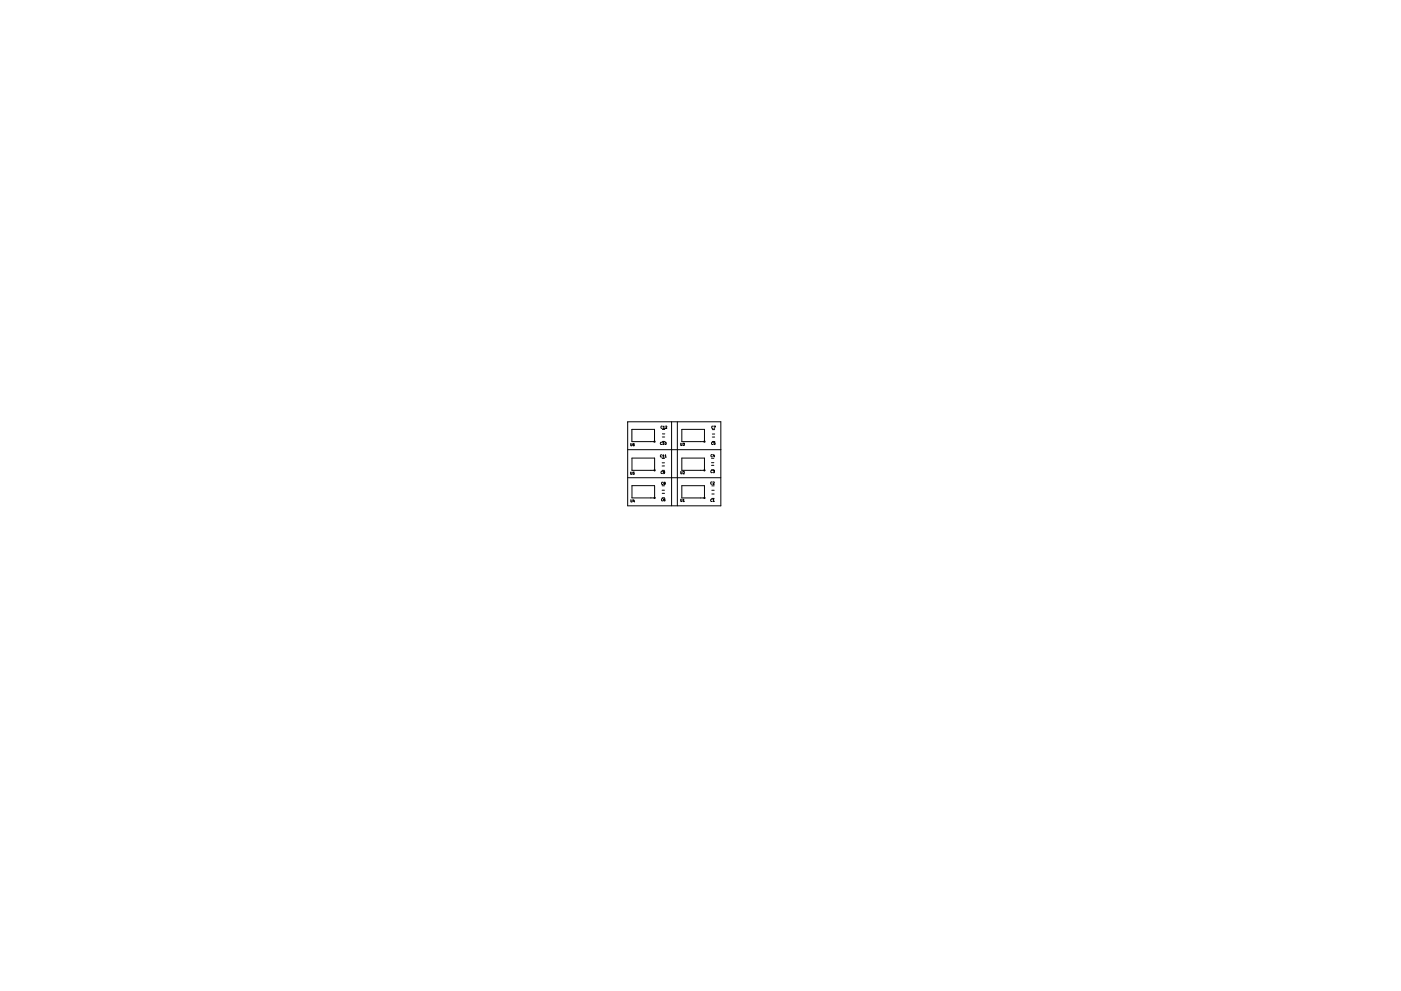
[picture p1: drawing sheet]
<svg xmlns="http://www.w3.org/2000/svg" width="297mm" height="210mm" viewBox="0 0 297 210" stroke-linecap="round" stroke-linejoin="round" font-family="sans-serif">
<g fill="none" stroke="#000" stroke-width=".21">
<path d="M133.1 89.5h19.7v17.8h-19.7zM133.1 95.4h19.7M133.7 94.1l.1 .5 .2-.1v-.4M134 91.1h4.8v2.6h-4.8zM134 97.2h4.8v2.6h-4.8zM134.5 94.1l-.3 .1v.3h.3v-.2l-.3 .1M140.3 93.9v-.1a.23 .23 0 0 0-.3 .3 .23 .23 0 0 0 .3 .2M140.3 96.5a.23 .23 0 0 0-.3 .2 .23 .23 0 0 0 .3 .2M140.4 98.9h.5M140.4 99.8h.5M140.4 97.3h.5M140.4 98.2h.5"/>
<path d="M140.4 90.4a.23 .23 0 0 0-.3 .2 .23 .23 0 0 0 .3 .2M140.4 92.7h.5M140.4 93.7h.5M140.4 92.1h.5M140.4 91.1h.5M140.5 94l.1-.2v.5M140.5 94.3h.3M140.5 96.6l.2-.1v.5M140.5 97h.3M140.6 90.5l.2-.1v.5M140.6 90.9h.3M141 96.6l.1-.1v.5"/>
<path d="M141 97h.3M141 93.9h.2l-.1 .4-.1-.1zM141.1 90.4l.3 .1-.3 .4h.3M142.4 89.5v17.8M143.6 89.5v17.8M144.3 94l.1 .5 .2-.1v-.4M144.6 91.1h4.8v2.6h-4.8zM144.6 97.2h4.8v2.6h-4.8zM144.8 94h.3l-.2 .2 .2 .3h-.3M150.9 98.7h.4M150.9 99.7h.4M150.9 97.2h.4"/>
<path d="M150.9 98.2h.4M151 99.8a.23 .23 0 0 0-.3 .2 .23 .23 0 0 0 .3 .2M151 92.7h.5M151 93.7h.5M151 91.1h.5M151 92.1h.5M151 96.5a.23 .23 0 0 0-.3 .2 .23 .23 0 0 0 .3 .2M151.2 93.9l-.1-.1a.23 .23 0 0 0-.3 .3 .23 .23 0 0 0 .4 .2M151.2 99.8h.3l-.2 .2 .2 .2h-.3M151.2 90.5v-.1a.23 .23 0 0 0-.3 .3 .23 .23 0 0 0 .3 .2M151.3 96.4l-.1 .4h.3M151.4 90.4h.3l-.2 .5"/>
<path d="M151.5 96.6v.3M151.6 93.8h-.2l-.1 .3 .3-.1v.3h-.3M133.1 101.4h19.7M133.7 100.2l.1 .5 .2-.1v-.4M133.7 106l.1 .5 .2-.1v-.4M134 103h4.8v2.6h-4.8zM134.4 106l-.2 .3h.4M134.5 100.2h-.3v.2h.2l.1 .2h-.3M134.5 106.2v.3M140.4 103.1h.5M140.4 104h.5M140.4 104.7h.5"/>
<path d="M140.4 105.6h.5M140.4 100a.23 .23 0 0 0-.3 .2 .23 .23 0 0 0 .3 .2M140.5 105.8a.23 .23 0 0 0-.3 .2 .23 .23 0 0 0 .3 .2M140.6 102.4l-.1-.1a.23 .23 0 0 0-.2 .3 .23 .23 0 0 0 .3 .2M140.9 102.5l-.1-.1 .2-.1v.2l-.2 .1 .1 .2 .1-.1-.1-.2M140.9 100.2l-.2 .1v-.3l.2 .1v.3l-.2 .1M141 105.8l-.2 .1-.1 .3h.3v-.2l-.3 .1M144.3 105.9l.1 .5 .2-.1v-.4M144.3 100l.1 .5 .2-.1v-.4M144.6 103h4.8v2.6h-4.8zM144.8 106.1l.2-.2v.5M144.8 106.4h.3"/>
<path d="M144.8 100.1l.3 .1-.3 .3h.3M150.9 104.8h.5M150.9 105.7h.5M150.9 103.1h.5M150.9 104h.5M151 106v-.1a.23 .23 0 0 0-.3 .3 .23 .23 0 0 0 .3 .2M151 102.3a.23 .23 0 0 0-.3 .2 .23 .23 0 0 0 .3 .2M151.2 106l.1-.1v.5M151.2 102.3l.3 .1-.4 .3h.4M151.2 106.4h.3"/>
<circle cx="138.8" cy="93.7" r=".13"/>
<circle cx="138.8" cy="99.8" r=".13"/>
<circle cx="149.4" cy="93.7" r=".13"/>
<circle cx="149.4" cy="99.8" r=".13"/>
<circle cx="138.8" cy="105.6" r=".13"/>
<circle cx="149.4" cy="105.6" r=".13"/>
</g>
</svg>
